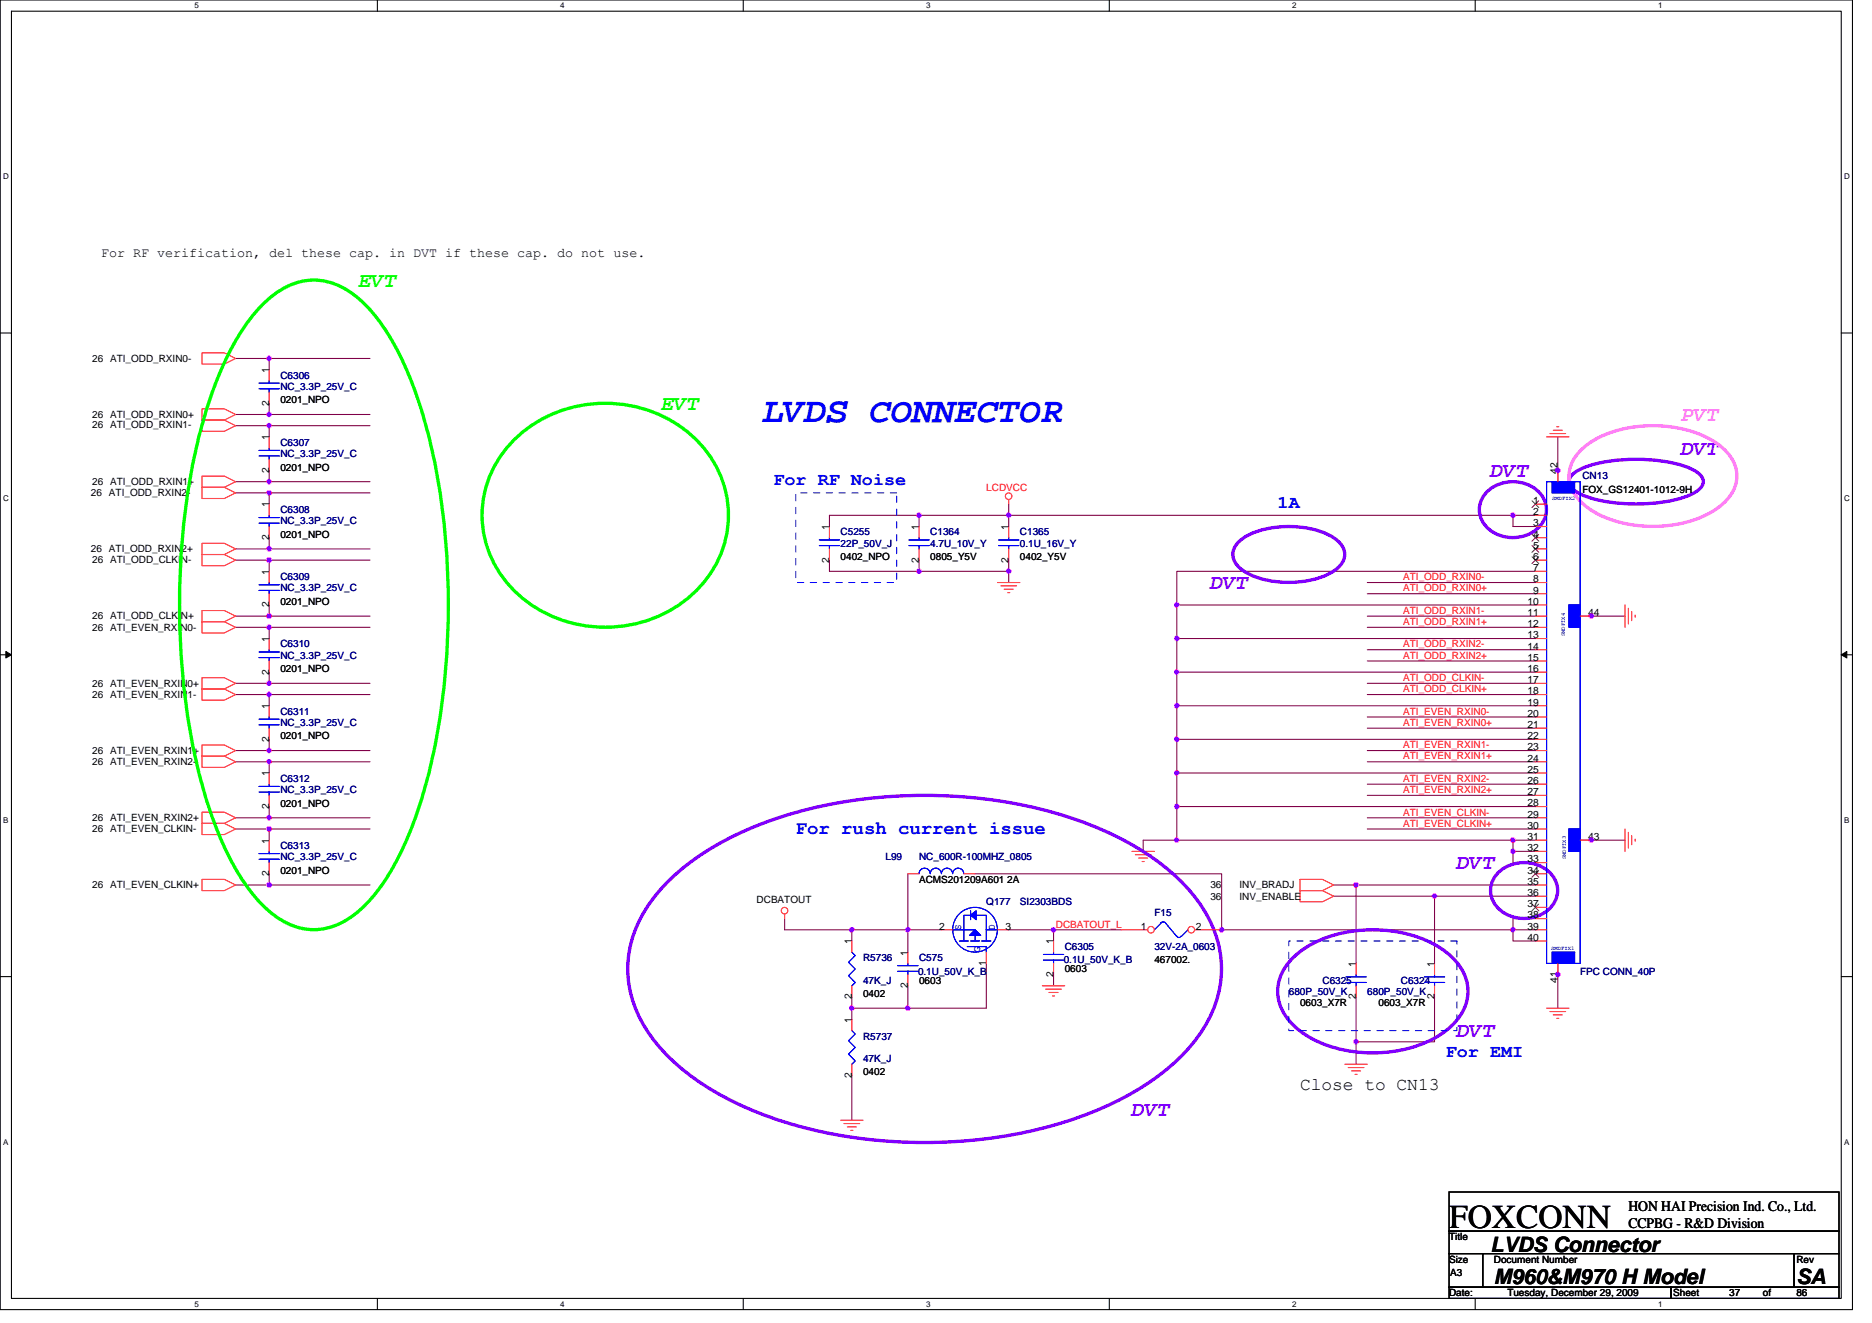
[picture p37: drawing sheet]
<svg xmlns="http://www.w3.org/2000/svg" width="297mm" height="210mm" viewBox="0 0 297 210" stroke-linecap="round" stroke-linejoin="round" font-family="sans-serif">
<defs><g id="words">
<text font-size="5.7" fill="#00f" x="120.9" y="67">LVDS CONNECTOR</text>
<text font-size="5.3" x="229.9" y="194.8">FOXCONN</text>
<g font-size="3.4" fill="#0f0">
<text x="56.9" y="45.5">EVT</text>
<text x="104.9" y="65">EVT</text>
</g>
<text font-size="3.4" fill="#ff80ff" x="266.7" y="66.8">PVT</text>
<g font-size="3.4" fill="#8000ff">
<text x="236.5" y="75.7">DVT</text>
<text x="266.7" y="72.2">DVT</text>
<text x="192.1" y="93.5">DVT</text>
<text x="231.2" y="137.9">DVT</text>
<text x="231.2" y="164.6">DVT</text>
<text x="179.6" y="177.1">DVT</text>
</g>
<g font-size="3.4">
<text x="236.5" y="198.7">LVDS Connector</text>
<text x="237" y="203.9">M960&amp;M970 H Model</text>
<text x="285" y="203.9">SA</text>
</g>
<text font-size="3" fill="#00f" x="126.3" y="132.3">For rush current issue</text>
<g font-size="2.8" fill="#00f">
<text x="122.7" y="77">For RF Noise</text>
<text x="202.7" y="80.6">1A</text>
<text x="229.4" y="167.7">For EMI</text>
</g>
<text font-size="2.8" x="206.3" y="173">Close to CN13</text>
<g font-size="2.3">
<text x="258.4" y="192.1">HON HAI Precision Ind. Co., Ltd.</text>
<text x="258.4" y="194.8">CCPBG - R&amp;D Division</text>
</g>
<text font-size="2.1" x="16" y="40.8">For RF verification, del these cap. in DVT if these cap. do not use.</text>
<g font-size="1.6">
<text x="14.6" y="57.4">26 ATI_ODD_RXIN0-</text>
<text x="42.7" y="59.2" transform="rotate(-90 42.7 59.2)">1</text>
<text x="42.7" y="64.4" transform="rotate(-90 42.7 64.4)">2</text>
<text x="44.5" y="64">0201_NPO</text>
<text x="14.6" y="66.3">26 ATI_ODD_RXIN0+</text>
<text x="14.6" y="67.9">26 ATI_ODD_RXIN1-</text>
<text x="42.7" y="69.9" transform="rotate(-90 42.7 69.9)">1</text>
<text x="14.6" y="77">26 ATI_ODD_RXIN1+</text>
<text x="42.7" y="75.1" transform="rotate(-90 42.7 75.1)">2</text>
<text x="44.5" y="74.7">0201_NPO</text>
<text x="247.2" y="75.2" transform="rotate(-90 247.2 75.2)">42</text>
<text x="14.4" y="78.8">26 ATI_ODD_RXIN2-</text>
<text x="42.7" y="80.5" transform="rotate(-90 42.7 80.5)">1</text>
<text x="243.3" y="80">1</text>
<text x="243.3" y="81.8">2</text>
<text x="243.3" y="83.5">3</text>
<text x="251.1" y="78.2">FOX_GS12401-1012-9H</text>
<text x="14.4" y="87.7">26 ATI_ODD_RXIN2+</text>
<text x="14.6" y="89.4">26 ATI_ODD_CLKIN-</text>
<text x="42.7" y="85.7" transform="rotate(-90 42.7 85.7)">2</text>
<text x="44.5" y="85.3">0201_NPO</text>
<text x="131.6" y="89.3" transform="rotate(-90 131.6 89.3)">2</text>
<text x="131.6" y="84.1" transform="rotate(-90 131.6 84.1)">1</text>
<text x="133.4" y="88.9">0402_NPO</text>
<text x="145.8" y="89.3" transform="rotate(-90 145.8 89.3)">2</text>
<text x="145.8" y="84.1" transform="rotate(-90 145.8 84.1)">1</text>
<text x="147.6" y="88.9">0805_Y5V</text>
<text x="160" y="89.3" transform="rotate(-90 160 89.3)">2</text>
<text x="160" y="84.1" transform="rotate(-90 160 84.1)">1</text>
<text x="161.8" y="88.9">0402_Y5V</text>
<text x="243.3" y="85.3">4</text>
<text x="243.3" y="87.1">5</text>
<text x="243.3" y="88.9">6</text>
<text x="42.7" y="91.2" transform="rotate(-90 42.7 91.2)">1</text>
<text x="242.4" y="96">10</text>
<text x="243.3" y="90.7">7</text>
<text x="243.3" y="92.4">8</text>
<text x="243.3" y="94.2">9</text>
<text x="14.6" y="98.3">26 ATI_ODD_CLKIN+</text>
<text x="14.6" y="100.1">26 ATI_EVEN_RXIN0-</text>
<text x="42.7" y="101.9" transform="rotate(-90 42.7 101.9)">1</text>
<text x="42.7" y="96.4" transform="rotate(-90 42.7 96.4)">2</text>
<text x="44.5" y="96">0201_NPO</text>
<text x="242.4" y="97.8">11</text>
<text x="242.4" y="99.5">12</text>
<text x="242.4" y="101.3">13</text>
<text x="252" y="97.8">44</text>
<text x="42.7" y="107.1" transform="rotate(-90 42.7 107.1)">2</text>
<text x="44.5" y="106.7">0201_NPO</text>
<text x="242.4" y="103.1">14</text>
<text x="242.4" y="104.9">15</text>
<text x="242.4" y="106.7">16</text>
<text x="14.6" y="110.8">26 ATI_EVEN_RXIN1-</text>
<text x="14.6" y="109">26 ATI_EVEN_RXIN0+</text>
<text x="42.7" y="112.5" transform="rotate(-90 42.7 112.5)">1</text>
<text x="242.4" y="108.4">17</text>
<text x="242.4" y="110.2">18</text>
<text x="242.4" y="112">19</text>
<text x="242.4" y="113.8">20</text>
<text x="14.6" y="119.7">26 ATI_EVEN_RXIN1+</text>
<text x="42.7" y="117.7" transform="rotate(-90 42.7 117.7)">2</text>
<text x="44.5" y="117.3">0201_NPO</text>
<text x="242.4" y="115.5">21</text>
<text x="242.4" y="117.3">22</text>
<text x="242.4" y="119.1">23</text>
<text x="14.6" y="121.4">26 ATI_EVEN_RXIN2-</text>
<text x="42.7" y="123.2" transform="rotate(-90 42.7 123.2)">1</text>
<text x="242.4" y="120.9">24</text>
<text x="242.4" y="122.7">25</text>
<text x="242.4" y="124.4">26</text>
<text x="14.6" y="130.3">26 ATI_EVEN_RXIN2+</text>
<text x="42.7" y="128.4" transform="rotate(-90 42.7 128.4)">2</text>
<text x="44.5" y="128">0201_NPO</text>
<text x="242.4" y="126.2">27</text>
<text x="242.4" y="128">28</text>
<text x="242.4" y="129.8">29</text>
<text x="242.4" y="131.6">30</text>
<text x="14.6" y="132.1">26 ATI_EVEN_CLKIN-</text>
<text x="42.7" y="133.9" transform="rotate(-90 42.7 133.9)">1</text>
<text x="242.4" y="133.3">31</text>
<text x="242.4" y="135.1">32</text>
<text x="242.4" y="136.9">33</text>
<text x="252" y="133.3">43</text>
<text x="14.6" y="141">26 ATI_EVEN_CLKIN+</text>
<text x="42.7" y="139.1" transform="rotate(-90 42.7 139.1)">2</text>
<text x="44.5" y="138.7">0201_NPO</text>
<text x="120.1" y="143.3">DCBATOUT</text>
<text x="145.8" y="140.1">ACMS201209A601 2A</text>
<text x="192.1" y="141">36</text>
<text x="192.1" y="142.8">36</text>
<text x="196.7" y="141">INV_BRADJ</text>
<text x="196.7" y="142.8">INV_ENABLE</text>
<text x="242.4" y="138.7">34</text>
<text x="242.4" y="140.4">35</text>
<text x="242.4" y="142.2">36</text>
<text x="242.4" y="144">37</text>
<text x="135.1" y="149.9" transform="rotate(-90 135.1 149.9)">1</text>
<text x="149" y="147.6">2</text>
<text x="159.5" y="147.6">3</text>
<text x="167.1" y="149.9" transform="rotate(-90 167.1 149.9)">1</text>
<text x="181" y="147.6">1</text>
<text x="189.8" y="147.6">2</text>
<text x="242.4" y="145.8">38</text>
<text x="242.4" y="147.6">39</text>
<text x="242.4" y="149.3">40</text>
<text x="144" y="151.7" transform="rotate(-90 144 151.7)">1</text>
<text x="156.5" y="153.3" transform="rotate(-90 156.5 153.3)">1</text>
<text x="167.1" y="155.1" transform="rotate(-90 167.1 155.1)">2</text>
<text x="168.9" y="154.3">0603</text>
<text x="183.2" y="152.9">467002.</text>
<text x="215.2" y="153.4" transform="rotate(-90 215.2 153.4)">1</text>
<text x="227.6" y="153.4" transform="rotate(-90 227.6 153.4)">1</text>
<text x="247.2" y="156" transform="rotate(-90 247.2 156)">41</text>
<text x="135.1" y="158.6" transform="rotate(-90 135.1 158.6)">2</text>
<text x="136.9" y="158.2">0402</text>
<text x="144" y="156.8" transform="rotate(-90 144 156.8)">2</text>
<text x="145.8" y="156.1">0603</text>
<text x="206.3" y="159.7">0603_X7R</text>
<text x="215.2" y="158.6" transform="rotate(-90 215.2 158.6)">2</text>
<text x="218.7" y="159.7">0603_X7R</text>
<text x="227.6" y="158.6" transform="rotate(-90 227.6 158.6)">2</text>
<text x="135.1" y="162.3" transform="rotate(-90 135.1 162.3)">1</text>
<text x="135.1" y="171.1" transform="rotate(-90 135.1 171.1)">2</text>
<text x="136.9" y="170.7">0402</text>
<text x="229.9" y="196.8">Title</text>
<text x="229.9" y="200.4">Size</text>
<text x="230.1" y="202.5">A3</text>
<text x="237" y="200.4">Document Number</text>
<text x="285" y="200.4">Rev</text>
<text x="229.9" y="205.7">Date:</text>
<text x="239.2" y="205.7">Tuesday, December 29, 2009</text>
<text x="265.5" y="205.7">Sheet</text>
<text x="274.4" y="205.7">37</text>
<text x="279.7" y="205.7">of</text>
<text x="285" y="205.7">86</text>
</g>
<g font-size="1.6" fill="#000080">
<text x="44.5" y="60.1">C6306</text>
<text x="44.5" y="61.9">NC_3.3P_25V_C</text>
<text x="44.5" y="70.8">C6307</text>
<text x="44.5" y="72.5">NC_3.3P_25V_C</text>
<text x="251.1" y="76.1">CN13</text>
<text x="44.5" y="81.4">C6308</text>
<text x="44.5" y="83.2">NC_3.3P_25V_C</text>
<text x="133.4" y="85">C5255</text>
<text x="133.4" y="86.8">22P_50V_J</text>
<text x="147.6" y="85">C1364</text>
<text x="147.6" y="86.8">4.7U_10V_Y</text>
<text x="161.8" y="85">C1365</text>
<text x="161.8" y="86.8">0.1U_16V_Y</text>
<text x="44.5" y="92.1">C6309</text>
<text x="44.5" y="93.9">NC_3.3P_25V_C</text>
<text x="44.5" y="102.8">C6310</text>
<text x="44.5" y="104.5">NC_3.3P_25V_C</text>
<text x="44.5" y="113.4">C6311</text>
<text x="44.5" y="115.2">NC_3.3P_25V_C</text>
<text x="44.5" y="124.1">C6312</text>
<text x="44.5" y="125.9">NC_3.3P_25V_C</text>
<text x="44.5" y="134.8">C6313</text>
<text x="44.5" y="136.5">NC_3.3P_25V_C</text>
<text x="140.5" y="136.5">L99</text>
<text x="145.8" y="136.5">NC_600R-100MHZ_0805</text>
<text x="156.5" y="143.7">Q177</text>
<text x="161.8" y="143.7">SI2303BDS</text>
<text x="183.2" y="145.4">F15</text>
<text x="136.9" y="152.5">R5736</text>
<text x="145.7" y="154.7">0.1U_50V_K_B</text>
<text x="145.8" y="152.5">C575</text>
<text x="168.8" y="152.9">0.1U_50V_K_B</text>
<text x="168.9" y="150.8">C6305</text>
<text x="183.2" y="150.8">32V-2A_0603</text>
<text x="250.7" y="154.7">FPC CONN_40P</text>
<text x="136.9" y="156.1">47K_J</text>
<text x="204.5" y="157.9">680P_50V_K</text>
<text x="209.8" y="156.1">C6325</text>
<text x="217" y="157.9">680P_50V_K</text>
<text x="222.3" y="156.1">C6324</text>
<text x="136.9" y="165">R5737</text>
<text x="136.9" y="168.6">47K_J</text>
</g>
<g font-size="1.6" fill="#f00">
<text x="156.5" y="77.9">LCDVCC</text>
<text x="222.6" y="92.1">ATI_ODD_RXIN0-</text>
<text x="222.6" y="93.9">ATI_ODD_RXIN0+</text>
<text x="222.6" y="99.2">ATI_ODD_RXIN1+</text>
<text x="222.6" y="97.4">ATI_ODD_RXIN1-</text>
<text x="222.6" y="104.5">ATI_ODD_RXIN2+</text>
<text x="222.6" y="102.8">ATI_ODD_RXIN2-</text>
<text x="222.6" y="109.9">ATI_ODD_CLKIN+</text>
<text x="222.6" y="108.1">ATI_ODD_CLKIN-</text>
<text x="222.6" y="113.4">ATI_EVEN_RXIN0-</text>
<text x="222.6" y="118.8">ATI_EVEN_RXIN1-</text>
<text x="222.6" y="115.2">ATI_EVEN_RXIN0+</text>
<text x="222.6" y="120.5">ATI_EVEN_RXIN1+</text>
<text x="222.6" y="125.9">ATI_EVEN_RXIN2+</text>
<text x="222.6" y="124.1">ATI_EVEN_RXIN2-</text>
<text x="222.6" y="129.4">ATI_EVEN_CLKIN-</text>
<text x="222.6" y="131.2">ATI_EVEN_CLKIN+</text>
<text x="167.5" y="147.2">DCBATOUT_L</text>
</g>
<g font-size="1.6" fill="#00f">
<text x="152.5" y="147.6" transform="rotate(-90 152.5 147.6)">S</text>
<text x="157.9" y="147.6" transform="rotate(-90 157.9 147.6)">D</text>
<text x="155.6" y="151.1" transform="rotate(-90 155.6 151.1)">G</text>
</g>
<g font-size="1.3">
<text x="30.8" y="1.3">5</text>
<text x="88.9" y="1.3">4</text>
<text x="147" y="1.3">3</text>
<text x="205" y="1.3">2</text>
<text x="263.1" y="1.3">1</text>
<text x=".5" y="28.4">D</text>
<text x="292.6" y="28.4">D</text>
<text x=".5" y="79.5">C</text>
<text x="292.6" y="79.5">C</text>
<text x=".5" y="130.6">B</text>
<text x="292.6" y="130.6">B</text>
<text x=".5" y="181.7">A</text>
<text x="292.6" y="181.7">A</text>
<text x="30.8" y="207.4">5</text>
<text x="88.9" y="207.4">4</text>
<text x="147" y="207.4">3</text>
<text x="205" y="207.4">2</text>
<text x="263.1" y="207.4">1</text>
</g>
<g font-size=".9" fill="#00f">
<text x="246.3" y="79.3">SMDFIX2</text>
<text x="248.3" y="101" transform="rotate(-90 248.3 101)">SMDFIX4</text>
<text x="248.5" y="136.4" transform="rotate(-90 248.5 136.4)">SMDFIX3</text>
<text x="246.1" y="150.8">SMDFIX1</text>
</g>
</g></defs>
<path d="M0 0h293.9v207.9h-293.9zM1.8 1.8h290.4v204.3h-290.4z" fill="none" stroke="#000" stroke-width=".17"/>
<g fill="#fff">
<path d="M30.8 .2h.7v1.4h-.7z"/>
<path d="M30.8 206.3h.7v1.4h-.7z"/>
</g>
<path d="M59.9 0v1.8M59.9 206.1v1.8" fill="none" stroke="#000" stroke-width=".17"/>
<g fill="#fff">
<path d="M88.9 .2h.7v1.4h-.7z"/>
<path d="M88.9 206.3h.7v1.4h-.7z"/>
</g>
<path d="M117.9 0v1.8M117.9 206.1v1.8" fill="none" stroke="#000" stroke-width=".17"/>
<g fill="#fff">
<path d="M147 .2h.7v1.4h-.7z"/>
<path d="M147 206.3h.7v1.4h-.7z"/>
</g>
<path d="M176 0v1.8M176 206.1v1.8" fill="none" stroke="#000" stroke-width=".17"/>
<g fill="#fff">
<path d="M205 .2h.7v1.4h-.7z"/>
<path d="M205 206.3h.7v1.4h-.7z"/>
</g>
<path d="M234.1 0v1.8M234.1 206.1v1.8" fill="none" stroke="#000" stroke-width=".17"/>
<g fill="#fff">
<path d="M263.1 .2h.7v1.4h-.7z"/>
<path d="M263.1 206.3h.7v1.4h-.7z"/>
<path d="M.5 27.3h.9v1.4h-.9z"/>
<path d="M292.6 27.3h.9v1.4h-.9z"/>
<path d="M.5 78.4h.9v1.4h-.9z"/>
<path d="M292.6 78.4h.9v1.4h-.9z"/>
</g>
<path d="M0 52.9h1.8M292.2 52.9h1.7" fill="none" stroke="#000" stroke-width=".17"/>
<g fill="#fff">
<path d="M.5 129.5h.8v1.4h-.8z"/>
<path d="M292.6 129.5h.9v1.4h-.9z"/>
</g>
<path d="M0 103.9h1.8M292.2 103.9h1.7" fill="none" stroke="#000" stroke-width=".17"/>
<path d="M.9 103.4l.9 .5-.9 .5zM292.2 103.9l.8-.5v1z" fill="#000" stroke="#000" stroke-width=".16"/>
<g fill="#fff">
<path d="M.5 180.5h.8v1.4h-.8z"/>
<path d="M292.6 180.5h.9v1.4h-.9z"/>
</g>
<path d="M0 155h1.8M292.2 155h1.7M229.9 189.2h61.9v6.2h-61.9zM229.9 195.4h61.9v3.6h-61.9zM229.9 199h5.4v5.3h-5.4zM235.3 199h49.4v5.3h-49.4zM284.7 199h7.1v5.3h-7.1zM229.9 204.3h35.2v1.8h-35.2zM265.1 204.3h26.7v1.8h-26.7z" fill="none" stroke="#000" stroke-width=".17"/>
<g fill="none" stroke="#800040" stroke-width=".17">
<path d="M37.4 56.9h5.3M58.7 56.9h-16v1.8M37.4 67.6h5.3M37.4 76.5h5.3M37.4 78.2h5.3M37.4 65.8h5.3M42.7 64v1.8h16M42.7 74.7v1.8h16M58.7 67.6h-16v1.7M58.7 78.2h-16v1.8M247.2 69.3v7.2M37.4 99.6h5.3"/>
<path d="M37.4 87.1h5.3M37.4 88.9h5.3M37.4 97.8h5.3M42.7 85.3v1.8h16M42.7 96v1.8M42.7 97.8h16M58.7 88.9h-16v1.8M58.7 99.6h-16v1.7M131.6 88.9v1.8h14.2M145.8 81.8h-14.2v1.8M145.8 81.8v1.8M145.8 88.9v1.8"/>
<path d="M145.8 81.8h14.3M145.8 90.7h14.3M160.1 81.8v1.8M160.1 90.7v1.8M160.1 81.8h80v1.8h3.5M160.1 88.9v1.8M160.1 80v1.8M186.7 96v5.3M186.7 96h56.9M217 99.6h26.6M217 97.8h26.6M217 92.5h26.6"/>
<path d="M217 94.2h26.6M240.1 81.8h3.5M243.6 90.7h-56.9v5.3M250.7 97.8h7.1M37.4 108.5h5.3M37.4 110.2h5.3M37.4 119.1h5.3M42.7 117.3v1.8h16M42.7 106.7v1.8h16M58.7 110.2h-16v1.8M186.7 117.3v5.4M186.7 117.3h56.9"/>
<path d="M217 104.9h26.6M217 103.1h26.6M217 110.2h26.6M217 108.5h26.6M217 119.1h26.6M217 113.8h26.6M217 115.6h26.6M243.6 106.7h-56.9v5.3M243.6 112h-56.9v5.3M243.6 101.3h-56.9v5.4M37.4 120.9h5.3M37.4 129.8h5.3"/>
<path d="M37.4 131.6h5.3M42.7 138.7v1.8h16M42.7 120.9v1.8M42.7 120.9h16M42.7 128v1.8h16M58.7 131.6h-16v1.7M144.1 138.7v8.9h5.3M154.7 138.7h39.1v8.9h46.3M186.7 122.7v5.3M186.7 128v5.4M186.7 133.3h53.4M186.7 122.7h56.9"/>
<path d="M186.7 128h56.9M186.7 133.3h-5.3v1.8M217 129.8h26.6M217 131.6h26.6M217 120.9h26.6M217 126.2h26.6M217 124.5h26.6M240.1 135.1v1.8h3.5M240.1 133.3h3.5M240.1 133.4v1.7h3.5M250.7 133.3h7.1M37.4 140.5h5.3"/>
<path d="M124.5 145.8v1.8h10.7v1.8M135.2 158.2v1.8M135.2 147.6h8.9v3.5M144.1 156.5v3.5M156.5 152.9v7.1h-12.4M160.1 147.6h7.1M167.2 147.6v1.8M167.2 154.7v1.8M167.2 147.6h10.6M211.6 140.5h3.6M211.6 142.2h16M215.2 140.5h28.4"/>
<path d="M215.2 158.2v7.2M215.2 140.5v12.4M227.6 142.2h16M227.6 142.2v10.7M227.6 158.2v7.2h-12.4v3.5M240.1 147.6v1.8h3.5M240.1 147.6h3.5M243.6 145.8h-3.5v1.8M247.2 152.9v7.1M135.2 160v1.8M135.2 170.7v7.1M135.2 160h8.9"/>
</g>
<g fill="#f0f" stroke="#f0f" stroke-width=".17">
<circle cx="42.7" cy="99.6" r=".35"/>
<circle cx="42.7" cy="108.4" r=".35"/>
<circle cx="42.7" cy="67.6" r=".35"/>
<circle cx="42.7" cy="110.2" r=".35"/>
<circle cx="42.7" cy="119.1" r=".35"/>
<circle cx="42.7" cy="76.4" r=".35"/>
<circle cx="42.7" cy="97.8" r=".35"/>
<circle cx="42.7" cy="129.8" r=".35"/>
<circle cx="42.7" cy="120.9" r=".35"/>
<circle cx="42.7" cy="78.2" r=".35"/>
<circle cx="42.7" cy="87.1" r=".35"/>
<circle cx="42.7" cy="131.6" r=".35"/>
<circle cx="42.7" cy="140.4" r=".35"/>
<circle cx="42.7" cy="56.9" r=".35"/>
<circle cx="42.7" cy="88.9" r=".35"/>
<circle cx="42.7" cy="65.8" r=".35"/>
<circle cx="247.2" cy="74.7" r=".35"/>
<circle cx="167.2" cy="147.6" r=".35"/>
<circle cx="186.7" cy="122.7" r=".35"/>
<circle cx="186.7" cy="112" r=".35"/>
<circle cx="227.6" cy="142.2" r=".35"/>
<circle cx="186.7" cy="128" r=".35"/>
<circle cx="160" cy="90.7" r=".35"/>
<circle cx="160" cy="81.8" r=".35"/>
<circle cx="145.8" cy="81.8" r=".35"/>
<circle cx="145.8" cy="90.7" r=".35"/>
<circle cx="186.7" cy="96" r=".35"/>
<circle cx="186.7" cy="101.3" r=".35"/>
<circle cx="240.1" cy="133.3" r=".35"/>
<circle cx="186.7" cy="117.3" r=".35"/>
<circle cx="240.1" cy="81.8" r=".35"/>
<circle cx="186.7" cy="106.7" r=".35"/>
<circle cx="240.1" cy="147.6" r=".35"/>
<circle cx="240.1" cy="135.1" r=".35"/>
<circle cx="186.7" cy="133.3" r=".35"/>
<circle cx="215.2" cy="140.4" r=".35"/>
<circle cx="247.2" cy="154.7" r=".35"/>
<circle cx="215.2" cy="165.3" r=".35"/>
<circle cx="135.2" cy="147.6" r=".35"/>
<circle cx="144" cy="160" r=".35"/>
<circle cx="144" cy="147.6" r=".35"/>
<circle cx="135.2" cy="160" r=".35"/>
<circle cx="193.8" cy="147.6" r=".35"/>
<circle cx="252.5" cy="97.8" r=".35"/>
<circle cx="252.5" cy="133.3" r=".35"/>
</g>
<g fill="none" stroke="#f00" stroke-width=".17">
<path d="M32 56h3.6l1.8 .9-1.8 .9h-3.6zM32 64.9h3.6l1.8 .9-1.8 .9h-3.6zM32 77.3h3.6l1.8 .9-1.8 .9h-3.6zM32 66.7h3.6l1.8 .9-1.8 .9h-3.6zM32 75.6h3.6l1.8 .9-1.8 .8h-3.6zM160.1 79.3v.7M245.4 69.3h3.6M245.9 68.8h2.5M246.5 68.3h1.4M247 67.7h.4M32 88h3.6l1.8 .9-1.8 .9h-3.6zM32 96.9h3.6l1.8 .9-1.8 .9h-3.6z"/>
<path d="M32 86.2h3.6l1.8 .9-1.8 .9h-3.6zM32 98.7h3.6l1.8 .9-1.8 .9h-3.6zM158.3 92.5h3.5M158.8 93h2.5M159.3 93.5h1.5M159.9 94.1h.3M257.8 96v3.6M258.4 96.5v2.5M258.9 97.1v1.4M259.5 97.6v.4M32 109.3h3.6l1.8 .9-1.8 .9h-3.6zM32 118.2h3.6l1.8 .9-1.8 .9h-3.6z"/>
<path d="M32 107.6h3.6l1.8 .9-1.8 .8h-3.6zM32 120h3.6l1.8 .9-1.8 .9h-3.6zM32 128.9h3.6l1.8 .9-1.8 .9h-3.6zM32 130.7h3.6l1.8 .9-1.8 .9h-3.6zM32 139.6h3.6l1.8 .9-1.8 .9h-3.6zM179.6 135.1h3.6M180.1 135.7h2.5M180.7 136.2h1.4M181.2 136.7h.4M206.3 139.6h3.5l1.8 .9-1.8 .9h-3.5zM257.8 131.6v3.5M258.4 132.1v2.5"/>
<path d="M258.9 132.6v1.5M259.5 133.2v.3M124.5 145.1v.7M144.1 151.1v1.8M144.1 154.7v1.8M165.4 156.5h3.5M165.9 157h2.5M166.5 157.5h1.4M167 158.1h.3M206.3 141.4h3.5l1.8 .8-1.8 .9h-3.5zM133.4 177.8h3.5M133.9 178.3h2.5"/>
<path d="M134.4 178.9h1.5M135 179.4h.3M213.4 168.9h3.6M213.9 169.4h2.5M214.5 170h1.4M215 170.5h.3M245.4 160h3.6M245.9 160.5h2.5M246.5 161.1h1.4M247 161.6h.4"/>
<circle cx="160" cy="78.8" r=".52"/>
<circle cx="124.5" cy="144.5" r=".52"/>
</g>
<path d="M41.5 48.5a11.7 11.7 0 0 1 8.3-4 11.7 11.7 0 0 1 8.3 4 36.9 36.9 0 0 1 7.7 13.4 104.6 104.6 0 0 1 5.3 37.6 99.3 99.3 0 0 1-5.3 30.5 39 39 0 0 1-7.7 13.5 11.7 11.7 0 0 1-8.3 4.1 11.7 11.7 0 0 1-8.3-4.1 36.9 36.9 0 0 1-7.7-13.5 104.9 104.9 0 0 1-5.3-37.5 99.4 99.4 0 0 1 5.3-30.6 39 39 0 0 1 7.7-13.4zM81.1 70.3a20.8 20.8 0 0 1 30.9 1.2 16.7 16.7 0 0 1-3.4 23.9 20.9 20.9 0 0 1-27.5-2.2 16.6 16.6 0 0 1 0-22.9z" fill="none" stroke="#0f0" stroke-width=".53"/>
<path d="M126.3 78.2h16v14.3h-16zM204.5 149.4h26.7v14.2h-26.7z" fill="none" stroke="#00f" stroke-width=".16" stroke-dasharray="1 1 1 1 1 1 1 1"/>
<path d="M236 78a6 6 0 0 1 8.7 .6 4 4 0 0 1-2 6.1 5.8 5.8 0 0 1-7.6-2.3 3.9 3.9 0 0 1 .9-4.4zM249.4 75.4a10.5 10.5 0 0 1 5.7-2.2 27.8 27.8 0 0 1 12.6 .9 4.3 4.3 0 0 1 2.5 1.8 1.65 1.65 0 0 1-.9 2 14.8 14.8 0 0 1-6.6 1.9 26.5 26.5 0 0 1-11.1-1 4.3 4.3 0 0 1-2.5-1.8l-.1-.6 .1-.5zM196.4 86.1a11.5 11.5 0 0 1 8.1-2.5 11.6 11.6 0 0 1 8.1 2.5 2.53 2.53 0 0 1 0 3.8 11.5 11.5 0 0 1-8.1 2.5 11.5 11.5 0 0 1-8.1-2.5 2.54 2.54 0 0 1 0-3.8zM106 139.9a44.1 44.1 0 0 1 16.9-9.9 77.1 77.1 0 0 1 47.6 0 44.2 44.2 0 0 1 16.9 9.9 19.7 19.7 0 0 1 6.4 13.9 19.7 19.7 0 0 1-6.4 13.9 44.2 44.2 0 0 1-16.9 9.9 77 77 0 0 1-47.6 0 44.1 44.1 0 0 1-16.9-9.9 19.7 19.7 0 0 1-6.4-13.9 19.7 19.7 0 0 1 6.4-13.9zM237.8 138.5a6 6 0 0 1 8.6 .6 4 4 0 0 1-1.9 6.1 5.8 5.8 0 0 1-7.7-2.3 3.9 3.9 0 0 1 1-4.4zM205.1 152.1a17.4 17.4 0 0 1 11-4.5 19.4 19.4 0 0 1 13.9 4 7.1 7.1 0 0 1 2.2 8.8 13 13 0 0 1-8.1 5.8 21.2 21.2 0 0 1-17.5-2.3 7.9 7.9 0 0 1-3.8-7.7 7.9 7.9 0 0 1 2.3-4.1z" fill="none" stroke="#8000ff" stroke-width=".53"/>
<path d="M250.5 71.8a15.2 15.2 0 0 1 10.1-4.2 18.9 18.9 0 0 1 11.6 2.6 6.6 6.6 0 0 1 3.4 5.3 6.6 6.6 0 0 1-3.4 5.4 19.9 19.9 0 0 1-16.2 1.7 11.3 11.3 0 0 1-6.1-4.2 5.2 5.2 0 0 1 .6-6.6z" fill="none" stroke="#ff80ff" stroke-width=".53"/>
<path d="M142.4 154.2h3.3M142.4 153.3h3.3M144.1 152.9v.4M144.1 154.2v.5M184.2 146.5a.56 .56 0 0 1 .8 0M184.2 146.5l-1 1.1M185 146.5l1.7 2.1M186.7 148.6l.4 .2 .3-.2M188.5 147.6l-1.1 1" fill="none" stroke="#00f" stroke-width=".17"/>
<circle cx="182.6" cy="147.6" r=".52" fill="#fff" stroke="#f00" stroke-width=".17"/>
<path d="M177.8 147.6h4.3" fill="none" stroke="#f00" stroke-width=".17"/>
<circle cx="189" cy="147.6" r=".52" fill="#fff" stroke="#f00" stroke-width=".17"/>
<g fill="none" stroke="#f00" stroke-width=".17">
<path d="M42.7 58.7v1.8M42.7 62.2v1.8M42.7 69.3v1.8M42.7 72.9v1.8M247.2 74.7v1.8M42.7 80v1.8M42.7 83.6v1.7M42.7 90.7v1.8M42.7 94.2v1.8M131.6 83.6v1.7M131.6 87.1v1.8M145.8 83.6v1.7"/>
<path d="M145.8 87.1v1.8M160.1 83.6v1.7M160.1 87.1v1.8M243.6 97.8h1.8M243.6 80h1.8M243.6 81.8h1.8M243.6 83.6h1.8M243.6 85.3h1.8M243.6 87.1h1.8M243.6 88.9h1.8M243.6 90.7h1.8M243.6 92.5h1.8"/>
<path d="M243.6 94.2h1.8M243.6 96h1.8M243.6 99.6h1.8M250.7 97.8h1.8M42.7 101.3v1.8M42.7 104.9v1.8M42.7 112v1.8M42.7 115.6v1.7M243.6 101.3h1.8M243.6 103.1h1.8M243.6 104.9h1.8M243.6 106.7h1.8"/>
<path d="M243.6 108.5h1.8M243.6 110.2h1.8M243.6 112h1.8M243.6 113.8h1.8M243.6 115.6h1.8M243.6 117.3h1.8M243.6 119.1h1.8M42.7 122.7v1.8M42.7 126.2v1.8M42.7 133.4v1.7M42.7 136.9v1.8M144.1 138.7h1.7"/>
<path d="M152.9 138.7h1.8M243.6 133.3h1.8M243.6 120.9h1.8M243.6 122.7h1.8M243.6 124.5h1.8M243.6 126.2h1.8M243.6 128h1.8M243.6 129.8h1.8M243.6 131.6h1.8M243.6 135.1h1.8M243.6 136.9h1.8M243.6 138.7h1.8"/>
<path d="M250.7 133.3h1.8M135.2 149.4v1.7M135.2 156.5v1.7M149.4 147.6h1.8M156.5 151.1v1.8M158.3 147.6h1.8M167.2 149.4v1.7M167.2 152.9v1.8M189.6 147.6h4.2M215.2 152.9v1.8M215.2 156.5v1.7M227.6 152.9v1.8"/>
<path d="M227.6 156.5v1.7M243.6 147.6h1.8M243.6 140.5h1.8M243.6 142.2h1.8M243.6 144h1.8M243.6 145.8h1.8M243.6 149.4h1.8M247.2 152.9v1.8M135.2 161.8v1.8M135.2 168.9v1.8"/>
</g>
<g fill="none" stroke="#00f" stroke-width=".17">
<path d="M41.1 61.7h3.2M41.1 60.8h3.2M41.1 72.4h3.2M41.1 71.5h3.2M42.7 60.5v.3M42.7 61.7v.5M42.7 71.1v.4M42.7 72.4v.5M245.4 76.5h5.3v76.4h-5.3zM41.1 83h3.2M41.1 82.1h3.2M41.1 93.7h3.2"/>
<path d="M41.1 92.8h3.2M42.7 81.8v.3M42.7 83v.6M42.7 92.5v.3M42.7 93.7v.5M130 86.6h3.2M130 85.7h3.2M131.6 85.3v.4M131.6 86.6v.5M144.2 86.6h3.2M144.2 85.7h3.2M145.8 85.3v.4"/>
<path d="M145.8 86.6v.5M158.5 86.6h3.2M158.5 85.7h3.2M160.1 85.3v.4M160.1 86.6v.5M41.1 104.4h3.2M41.1 103.5h3.2M41.1 115h3.2M41.1 114.2h3.2M42.7 103.1v.4M42.7 104.4v.5M42.7 113.8v.4"/>
<path d="M42.7 115v.6M41.1 125.7h3.2M41.1 124.8h3.2M41.1 136.4h3.2M41.1 135.5h3.2M42.7 124.5v.3M42.7 125.7v.5M42.7 135.1v.4M42.7 136.4v.5M149.4 138.7a.89 .89 0 0 0-.9-.9 .89 .89 0 0 0-.9 .9 .88 .88 0 0 0-.9-.9 .88 .88 0 0 0-.9 .9M151.1 138.7a.88 .88 0 0 0-.8-.9 .88 .88 0 0 0-.9 .9M152.9 138.7a.88 .88 0 0 0-.9-.9 .88 .88 0 0 0-.8 .9"/>
<path d="M135.2 151.1l.5 .6-1.1 1 1.1 1.1-1.1 1.1 1.1 1-.5 .6M151.2 147.6h1.7M152.2 149.4h1.5M152.9 147.6h1.8M152.9 147.6v1.8M153.5 150.2h3v.9M154 149.4h1.4M154 144.5v1.5M154.2 145.3h2.3v2.3M154.4 145.3h-1.5v2.3M154.7 148.5v.9M155.8 149.4h1.4"/>
<path d="M156.5 147.6v1.8M156.5 147.6h1.8M165.6 152.4h3.2M165.6 151.5h3.2M167.2 151.1v.4M167.2 152.4v.5M213.6 155.9h3.2M213.6 155h3.2M215.2 154.7v.3M215.2 155.9v.6M226 155.9h3.2M226 155h3.2"/>
<path d="M227.6 154.7v.3M227.6 155.9v.6M135.2 163.6l.5 .5-1.1 1.1 1.1 1-1.1 1.1 1.1 1.1-.5 .5"/>
<circle cx="154.7" cy="147.6" r="3.5"/>
</g>
<g fill="#00f" stroke="#00f" stroke-width=".17">
<path d="M246.3 76.5v1.7h3.5v-1.7z" fill-rule="evenodd"/>
<path d="M246.3 151.1v1.8h3.5v-1.8z" fill-rule="evenodd"/>
<path d="M249 131.6v3.5h1.7v-3.5z" fill-rule="evenodd"/>
<path d="M249 96v3.6h1.7v-3.6z" fill-rule="evenodd"/>
<path d="M246.3 76.5v1.7h3.5v-1.7z" fill-rule="evenodd"/>
<path d="M246.3 151.1v1.8h3.5v-1.8z" fill-rule="evenodd"/>
<path d="M249 131.6v3.5h1.7v-3.5z" fill-rule="evenodd"/>
<path d="M249 96v3.6h1.7v-3.6z" fill-rule="evenodd"/>
<path d="M154.7 147.6l.9 .9h-1.8z" fill-rule="evenodd"/>
<path d="M154 145.3l.9-.8v1.5z" fill-rule="evenodd"/>
<path d="M154.7 147.6l.9 .9h-1.8z" fill-rule="evenodd"/>
<path d="M154 145.3l.9-.8v1.5z" fill-rule="evenodd"/>
</g>
<path d="M243.1 79.5l1.1 1.1M244.2 79.5l-1.1 1.1M243.1 84.8l1.1 1.1M243.1 86.6l1.1 1.1M243.1 88.4l1.1 1.1M244.2 84.8l-1.1 1.1M244.2 86.6l-1.1 1.1M244.2 88.4l-1.1 1.1M243.1 138.2l1.1 1M244.2 138.2l-1.1 1M243.1 143.5l1.1 1.1M244.2 143.5l-1.1 1.1" fill="none" stroke="#804000" stroke-width=".16"/>
<g fill="#f0f" stroke="#f0f" stroke-width=".17">
<circle cx="42.7" cy="99.6" r=".35"/>
<circle cx="42.7" cy="108.4" r=".35"/>
<circle cx="42.7" cy="67.6" r=".35"/>
<circle cx="42.7" cy="110.2" r=".35"/>
<circle cx="42.7" cy="119.1" r=".35"/>
<circle cx="42.7" cy="76.4" r=".35"/>
<circle cx="42.7" cy="97.8" r=".35"/>
<circle cx="42.7" cy="129.8" r=".35"/>
<circle cx="42.7" cy="120.9" r=".35"/>
<circle cx="42.7" cy="78.2" r=".35"/>
<circle cx="42.7" cy="87.1" r=".35"/>
<circle cx="42.7" cy="131.6" r=".35"/>
<circle cx="42.7" cy="140.4" r=".35"/>
<circle cx="42.7" cy="56.9" r=".35"/>
<circle cx="42.7" cy="88.9" r=".35"/>
<circle cx="42.7" cy="65.8" r=".35"/>
<circle cx="247.2" cy="74.7" r=".35"/>
<circle cx="167.2" cy="147.6" r=".35"/>
<circle cx="186.7" cy="122.7" r=".35"/>
<circle cx="186.7" cy="112" r=".35"/>
<circle cx="227.6" cy="142.2" r=".35"/>
<circle cx="186.7" cy="128" r=".35"/>
<circle cx="160" cy="90.7" r=".35"/>
<circle cx="160" cy="81.8" r=".35"/>
<circle cx="145.8" cy="81.8" r=".35"/>
<circle cx="145.8" cy="90.7" r=".35"/>
<circle cx="186.7" cy="96" r=".35"/>
<circle cx="186.7" cy="101.3" r=".35"/>
<circle cx="240.1" cy="133.3" r=".35"/>
<circle cx="186.7" cy="117.3" r=".35"/>
<circle cx="240.1" cy="81.8" r=".35"/>
<circle cx="186.7" cy="106.7" r=".35"/>
<circle cx="240.1" cy="147.6" r=".35"/>
<circle cx="240.1" cy="135.1" r=".35"/>
<circle cx="186.7" cy="133.3" r=".35"/>
<circle cx="215.2" cy="140.4" r=".35"/>
<circle cx="247.2" cy="154.7" r=".35"/>
<circle cx="215.2" cy="165.3" r=".35"/>
<circle cx="135.2" cy="147.6" r=".35"/>
<circle cx="144" cy="160" r=".35"/>
<circle cx="144" cy="147.6" r=".35"/>
<circle cx="135.2" cy="160" r=".35"/>
<circle cx="193.8" cy="147.6" r=".35"/>
<circle cx="252.5" cy="97.8" r=".35"/>
<circle cx="252.5" cy="133.3" r=".35"/>
</g>
<use href="#words"/>
</svg>
